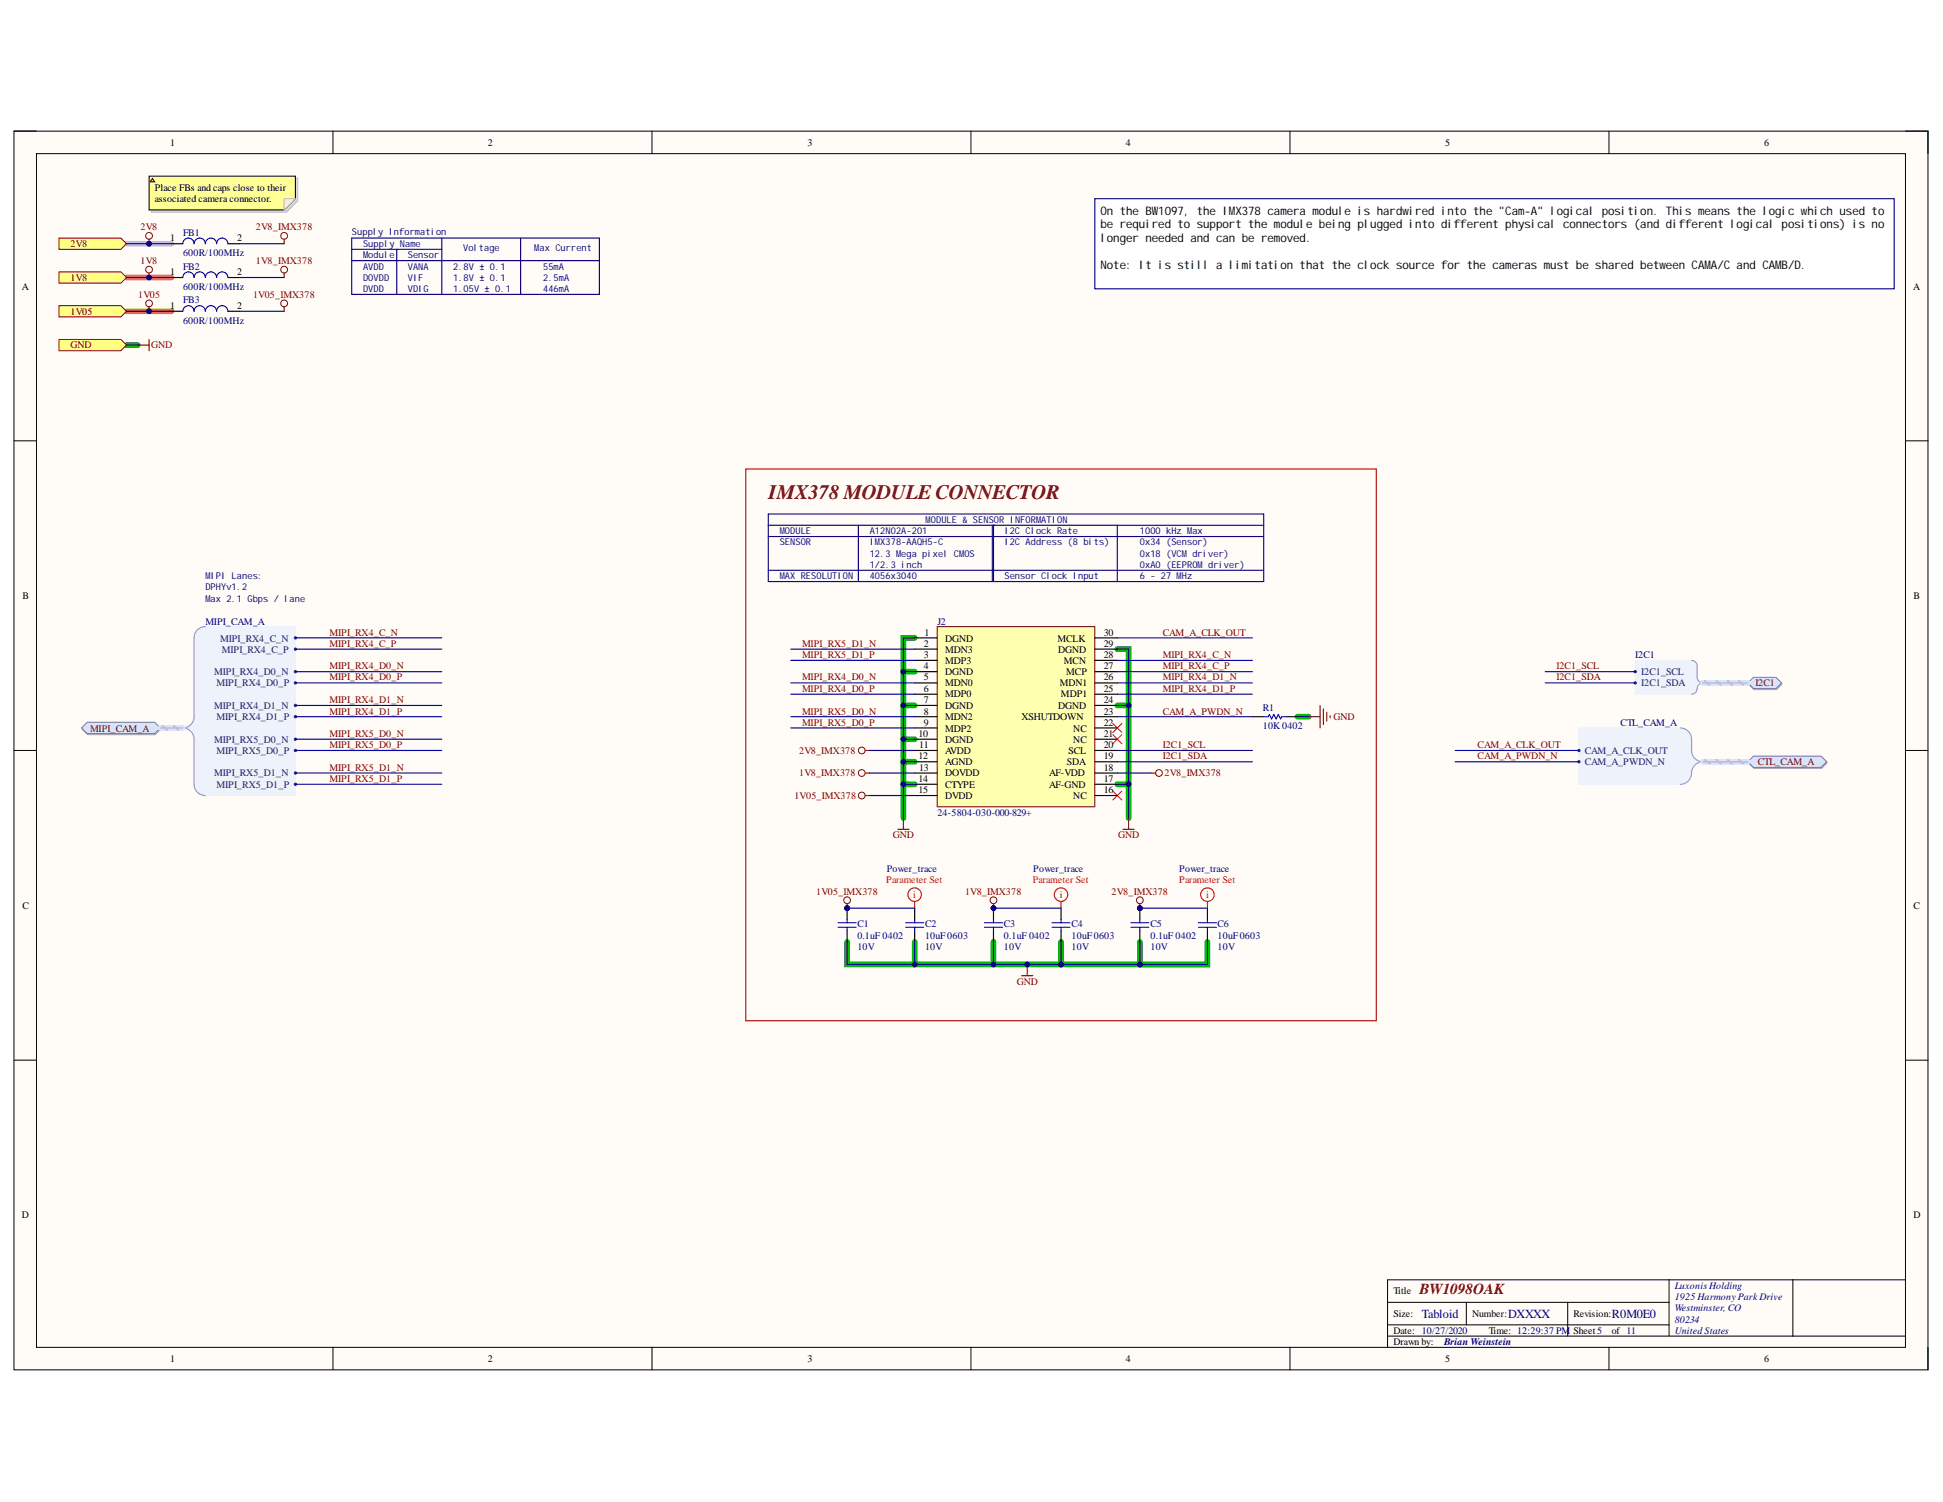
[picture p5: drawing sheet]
<svg xmlns="http://www.w3.org/2000/svg" width="279mm" height="216mm" viewBox="0 0 279 216" stroke-linecap="round" stroke-linejoin="round" font-family="sans-serif">
<defs><g id="words">
<text font-size="3" fill="#800000" x="110.5" y="71.7">IMX378 MODULECONNECTOR</text>
<text font-size="2.2" fill="#800000" x="204.1" y="186">BW1098OAK</text>
<g font-size="1.8" fill="#000080">
<text x="204.4" y="189.4">Tabloid</text>
<text x="216.9" y="189.4">DXXXX</text>
<text x="231.8" y="189.4">R0M0E0</text>
</g>
<g font-size="1.7">
<text x="158.2" y="30.9">On the BW1097, the IMX378 camera module is hardwired into the &quot;Cam-A&quot; logical position. This means the logic which used to</text>
<text x="158.2" y="32.8">be required to support the module being plugged into different physical connectors (and different logical positions) is no</text>
<text x="158.2" y="34.8">longer needed and can be removed.</text>
<text x="158.2" y="38.7">Note: It is still a limitation that the clock source for the cameras must be shared between CAMA/C and CAMB/D.</text>
</g>
<g font-size="1.4">
<text x="24.5" y="21">1</text>
<text x="70.1" y="21">2</text>
<text x="116.1" y="21">3</text>
<text x="161.9" y="21">4</text>
<text x="207.8" y="21">5</text>
<text x="253.7" y="21">6</text>
<text x="22.3" y="27.4">Place FBs and caps close to their</text>
<text x="22.3" y="29">associated camera connector.</text>
<text x="24.5" y="34.7">1</text>
<text x="34.1" y="34.7">2</text>
<text x="3.1" y="41.6">A</text>
<text x="24.5" y="39.6">1</text>
<text x="34.1" y="39.6">2</text>
<text x="275.1" y="41.6">A</text>
<text x="24.5" y="44.4">1</text>
<text x="34.1" y="44.4">2</text>
<text x="3.2" y="86.1">B</text>
<text x="275.2" y="86.1">B</text>
<text x="132.9" y="93">2</text>
<text x="132.9" y="94.6">3</text>
<text x="132.9" y="91.4">1</text>
<text x="135.9" y="92.2">DGND</text>
<text x="135.9" y="93.8">MDN3</text>
<text x="135.9" y="95.4">MDP3</text>
<text x="152.1" y="92.2">MCLK</text>
<text x="152.1" y="93.8">DGND</text>
<text x="153" y="95.4">MCN</text>
<text x="158.7" y="94.6">28</text>
<text x="158.7" y="93">29</text>
<text x="158.7" y="91.4">30</text>
<text x="132.9" y="96.2">4</text>
<text x="132.9" y="97.8">5</text>
<text x="132.9" y="99.5">6</text>
<text x="132.9" y="101.1">7</text>
<text x="135.9" y="97">DGND</text>
<text x="135.9" y="98.7">MDN0</text>
<text x="135.9" y="100.3">MDP0</text>
<text x="135.9" y="101.9">DGND</text>
<text x="152.1" y="101.9">DGND</text>
<text x="152.4" y="98.7">MDN1</text>
<text x="152.6" y="100.3">MDP1</text>
<text x="153.3" y="97">MCP</text>
<text x="158.7" y="101.1">24</text>
<text x="158.7" y="99.5">25</text>
<text x="158.7" y="97.8">26</text>
<text x="158.7" y="96.2">27</text>
<text x="132.1" y="105.9">10</text>
<text x="132.2" y="107.5">11</text>
<text x="132.9" y="102.7">8</text>
<text x="132.9" y="104.3">9</text>
<text x="135.9" y="103.5">MDN2</text>
<text x="135.9" y="105.2">MDP2</text>
<text x="135.9" y="106.8">DGND</text>
<text x="146.9" y="103.5">XSHUTDOWN</text>
<text x="154.3" y="106.8">NC</text>
<text x="154.3" y="105.2">NC</text>
<text x="158.7" y="107.5">20</text>
<text x="158.7" y="105.9">21</text>
<text x="158.7" y="104.3">22</text>
<text x="158.7" y="102.7">23</text>
<text x="132.1" y="109.1">12</text>
<text x="132.1" y="112.4">14</text>
<text x="132.2" y="110.8">13</text>
<text x="135.9" y="108.4">AVDD</text>
<text x="135.9" y="110">AGND</text>
<text x="135.9" y="111.6">DOVDD</text>
<text x="135.9" y="113.2">CTYPE</text>
<text x="150.9" y="113.2">AF-GND</text>
<text x="150.9" y="111.6">AF-VDD</text>
<text x="153.4" y="110">SDA</text>
<text x="153.7" y="108.4">SCL</text>
<text x="158.7" y="112.4">17</text>
<text x="158.7" y="110.8">18</text>
<text x="158.7" y="109.1">19</text>
<text x="132.1" y="114">15</text>
<text x="135.9" y="114.8">DVDD</text>
<text x="154.3" y="114.8">NC</text>
<text x="158.7" y="114">16</text>
<text x="3.2" y="130.6">C</text>
<text x="275.2" y="130.6">C</text>
<text x="3.1" y="175.1">D</text>
<text x="275.2" y="175.1">D</text>
<text x="200.4" y="186">Title</text>
<text x="200.4" y="189.3">Size:</text>
<text x="200.4" y="191.7">Date: 10/27/2020</text>
<text x="211.7" y="189.3">Number:</text>
<text x="214.1" y="191.7">Time: 12:29:37 PM</text>
<text x="226.3" y="189.3">Revision:</text>
<text x="226.3" y="191.7">Sheet5</text>
<text x="231.8" y="191.7">of 11</text>
<text x="24.5" y="195.8">1</text>
<text x="70.1" y="195.8">2</text>
<text x="116.1" y="195.8">3</text>
<text x="161.9" y="195.8">4</text>
<text x="200.4" y="193.3">Drawn by:</text>
<text x="207.8" y="195.8">5</text>
<text x="253.7" y="195.8">6</text>
</g>
<g font-size="1.4" fill="#800000">
<text x="10.2" y="35.5">2V8</text>
<text x="20.2" y="33.1">2V8</text>
<text x="36.8" y="33.1">2V8_IMX378</text>
<text x="10.2" y="40.4">1V8</text>
<text x="20.2" y="38">1V8</text>
<text x="36.8" y="38">1V8_IMX378</text>
<text x="10.2" y="45.3">1V05</text>
<text x="19.9" y="42.8">1V05</text>
<text x="36.4" y="42.8">1V05_IMX378</text>
<text x="10.2" y="50.1">GND</text>
<text x="21.7" y="50.1">GND</text>
<text x="47.4" y="93">MIPI_RX4_C_P</text>
<text x="47.4" y="91.4">MIPI_RX4_C_N</text>
<text x="115.3" y="93">MIPI_RX5_D1_N</text>
<text x="115.3" y="94.6">MIPI_RX5_D1_P</text>
<text x="167.2" y="91.4">CAM_A_CLK_OUT</text>
<text x="167.2" y="94.6">MIPI_RX4_C_N</text>
<text x="47.4" y="96.2">MIPI_RX4_D0_N</text>
<text x="47.4" y="97.8">MIPI_RX4_D0_P</text>
<text x="47.4" y="101.1">MIPI_RX4_D1_N</text>
<text x="115.3" y="97.8">MIPI_RX4_D0_N</text>
<text x="115.3" y="99.5">MIPI_RX4_D0_P</text>
<text x="167.2" y="96.2">MIPI_RX4_C_P</text>
<text x="167.2" y="97.8">MIPI_RX4_D1_N</text>
<text x="167.2" y="99.5">MIPI_RX4_D1_P</text>
<text x="223.8" y="97.8">I2C1_SDA</text>
<text x="223.8" y="96.2">I2C1_SCL</text>
<text x="252.4" y="98.7">I2C1</text>
<text x="12.9" y="105.2">MIPI_CAM_A</text>
<text x="47.4" y="102.7">MIPI_RX4_D1_P</text>
<text x="47.4" y="105.9">MIPI_RX5_D0_N</text>
<text x="47.4" y="107.5">MIPI_RX5_D0_P</text>
<text x="115.3" y="102.7">MIPI_RX5_D0_N</text>
<text x="115.3" y="104.3">MIPI_RX5_D0_P</text>
<text x="167.2" y="102.7">CAM_A_PWDN_N</text>
<text x="167.2" y="107.5">I2C1_SCL</text>
<text x="191.7" y="103.5">GND</text>
<text x="212.5" y="107.5">CAM_A_CLK_OUT</text>
<text x="47.4" y="110.8">MIPI_RX5_D1_N</text>
<text x="47.4" y="112.4">MIPI_RX5_D1_P</text>
<text x="114.9" y="111.6">1V8_IMX378</text>
<text x="114.9" y="108.4">2V8_IMX378</text>
<text x="167.2" y="109.1">I2C1_SDA</text>
<text x="167.5" y="111.6">2V8_IMX378</text>
<text x="212.5" y="109.1">CAM_A_PWDN_N</text>
<text x="252.8" y="110">CTL_CAM_A</text>
<text x="114.2" y="114.8">1V05_IMX378</text>
<text x="128.4" y="120.5">GND</text>
<text x="160.8" y="120.5">GND</text>
<text x="117.4" y="128.6">1V05_IMX378</text>
<text x="138.8" y="128.6">1V8_IMX378</text>
<text x="159.8" y="128.6">2V8_IMX378</text>
<text x="146.2" y="141.5">GND</text>
</g>
<g font-size="1.4" fill="#000080">
<text x="26.3" y="33.9">FB1</text>
<text x="50.6" y="33.8">Supply Information</text>
<text x="52.2" y="35.5">Supply Name</text>
<text x="26.3" y="36.8">600R/100MHz</text>
<text x="26.3" y="38.8">FB2</text>
<text x="26.3" y="41.7">600R/100MHz</text>
<text x="52.2" y="38.8">AVDD</text>
<text x="52.2" y="40.4">DOVDD</text>
<text x="52.2" y="42">DVDD</text>
<text x="52.2" y="37.1">Module</text>
<text x="58.6" y="38.8">VANA</text>
<text x="58.6" y="40.4">VIF</text>
<text x="58.6" y="42">VDIG</text>
<text x="58.6" y="37.1">Sensor</text>
<text x="65.2" y="38.8">2.8V ± 0.1</text>
<text x="65.2" y="40.4">1.8V ± 0.1</text>
<text x="65.2" y="42">1.05V ± 0.1</text>
<text x="66.6" y="36.1">Voltage</text>
<text x="76.8" y="36.1">Max Current</text>
<text x="78.1" y="38.8">55mA</text>
<text x="78.1" y="40.4">2.5mA</text>
<text x="78.1" y="42">446mA</text>
<text x="26.3" y="43.6">FB3</text>
<text x="26.3" y="46.5">600R/100MHz</text>
<text x="112.1" y="76.7">MODULE</text>
<text x="125.1" y="76.7">A12N02A-201</text>
<text x="133.1" y="75.1">MODULE &amp; SENSOR INFORMATION</text>
<text x="144.4" y="76.7">I2C Clock Rate</text>
<text x="163.9" y="76.7">1000 kHz Max</text>
<text x="29.5" y="83.3">MIPI Lanes:</text>
<text x="112.1" y="78.3">SENSOR</text>
<text x="112.1" y="83.3">MAX RESOLUTION</text>
<text x="125.1" y="80">12.3 Mega pixel CMOS</text>
<text x="125.1" y="83.3">4056x3040</text>
<text x="125.1" y="78.3">IMX378-AAQH5-C</text>
<text x="125.1" y="81.6">1/2.3 inch</text>
<text x="144.4" y="78.3">I2C Address (8 bits)</text>
<text x="144.4" y="83.3">Sensor Clock Input</text>
<text x="163.9" y="78.3">0x34 (Sensor)</text>
<text x="163.9" y="80">0x18 (VCM driver)</text>
<text x="163.9" y="81.6">0xA0 (EEPROM driver)</text>
<text x="163.9" y="83.3">6 - 27 MHz</text>
<text x="29.5" y="89.8">MIPI_CAM_A</text>
<text x="29.5" y="86.5">Max 2.1 Gbps / lane</text>
<text x="29.5" y="84.9">DPHYv1.2</text>
<text x="134.8" y="89.8">J2</text>
<text x="235.2" y="94.6">I2C1</text>
<text x="181.6" y="102.2">R1</text>
<text x="181.6" y="104.8">10K0402</text>
<text x="233" y="104.3">CTL_CAM_A</text>
<text x="134.8" y="117.3">24-5804-030-000-829+</text>
<text x="127.5" y="125.4">Power_trace</text>
<text x="148.6" y="125.4">Power_trace</text>
<text x="169.6" y="125.4">Power_trace</text>
<text x="123.3" y="136.6">10V</text>
<text x="123.3" y="133.3">C1</text>
<text x="123.3" y="134.9">0.1uF 0402</text>
<text x="133" y="136.6">10V</text>
<text x="133" y="133.3">C2</text>
<text x="133" y="134.9">10uF0603</text>
<text x="144.4" y="136.6">10V</text>
<text x="144.4" y="133.3">C3</text>
<text x="144.4" y="134.9">0.1uF 0402</text>
<text x="154.1" y="136.6">10V</text>
<text x="154.1" y="133.3">C4</text>
<text x="154.1" y="134.9">10uF0603</text>
<text x="165.4" y="136.6">10V</text>
<text x="165.4" y="133.3">C5</text>
<text x="165.4" y="134.9">0.1uF 0402</text>
<text x="175.1" y="136.6">10V</text>
<text x="175.1" y="133.3">C6</text>
<text x="175.1" y="134.9">10uF0603</text>
<text x="240.8" y="185.3">Luxonis Holding</text>
<text x="240.8" y="186.9">1925 Harmony Park Drive</text>
<text x="240.8" y="188.5">Westminster, CO</text>
<text x="240.8" y="190.1">80234</text>
<text x="240.8" y="191.7">United States</text>
<text x="207.7" y="193.3">Brian Weinstein</text>
</g>
<g font-size="1.4" fill="#003a70">
<text x="31.6" y="92.2">MIPI_RX4_C_N</text>
<text x="31.9" y="93.8">MIPI_RX4_C_P</text>
<text x="30.8" y="97">MIPI_RX4_D0_N</text>
<text x="30.8" y="101.9">MIPI_RX4_D1_N</text>
<text x="31.1" y="98.7">MIPI_RX4_D0_P</text>
<text x="236" y="98.7">I2C1_SDA</text>
<text x="236" y="97">I2C1_SCL</text>
<text x="30.8" y="106.8">MIPI_RX5_D0_N</text>
<text x="31.1" y="103.5">MIPI_RX4_D1_P</text>
<text x="30.8" y="111.6">MIPI_RX5_D1_N</text>
<text x="31.1" y="108.4">MIPI_RX5_D0_P</text>
<text x="31.1" y="113.2">MIPI_RX5_D1_P</text>
<text x="227.9" y="110">CAM_A_PWDN_N</text>
<text x="227.9" y="108.4">CAM_A_CLK_OUT</text>
</g>
<g font-size="1.4" fill="#f00">
<text x="127.4" y="127">Parameter Set</text>
<text x="131.3" y="129.1">i</text>
<text x="148.5" y="127">Parameter Set</text>
<text x="152.4" y="129.1">i</text>
<text x="169.6" y="127">Parameter Set</text>
<text x="173.5" y="129.1">i</text>
</g>
</g></defs>
<path d="M2 18.9h275.2v178h-275.2z" fill-rule="evenodd" fill="#fffcf8"/>
<path d="M2 18.9h275.2v178h-275.2z" fill="none" stroke="#000" stroke-width=".14"/>
<path d="M5.2 22.1h268.8v171.6h-268.8z" fill-rule="evenodd" fill="#fffcf8"/>
<g fill="none" stroke="#000" stroke-width=".14">
<path d="M2 18.8h3.2M47.9 18.8v3.3M93.8 18.8v3.3M139.6 18.8v3.3M185.5 18.9v3.2M231.4 18.9v3.2M274 18.9h3.2v3.2M5.2 22.1h268.8v171.6h-268.8zM2 63.4h3.2M274 63.4h3.2M2 107.9h3.2M274 107.9h3.2"/>
<path d="M2 152.4h3.2M274 152.4h3.2M47.9 193.7v3.2M93.8 193.7v3.2M139.6 193.7v3.2M185.5 193.7v3.2M199.5 187.2h40.5M199.5 192.1h74.5M199.5 190.4h40.5M210.9 187.2v3.2M225.4 187.2v4.9M231.4 193.7v3.2"/>
<path d="M240 184v8.1M257.8 184v8.1M274 184h-74.5v9.7M277.2 193.7v3.2"/>
</g>
<g fill="none" stroke="#00be00" stroke-width=".81">
<path d="M18.2 49.6h1.6M129.9 96.5h1.6M131.5 91.7h-1.6v25.9M160.7 93.3h1.6v24.3M129.9 101.4h1.6M129.9 112.7h1.6M129.9 106.3h1.6M129.9 109.5h1.6M160.7 101.4h1.6M160.7 112.7h1.6M121.8 135.4v3.2h30.8M131.5 135.4v3.2"/>
<path d="M142.9 135.4v3.2M152.6 135.4v3.2M163.9 135.4v3.2h-11.3"/>
</g>
<path d="M18.2 39.9h6.5" fill="none" stroke="#ff6e6e" stroke-width=".81"/>
<path d="M18.2 35h6.5" fill="none" stroke="#ff6eff" stroke-width=".81"/>
<path d="M18.2 44.7h6.5" fill="none" stroke="#fd8300" stroke-width=".81"/>
<path d="M186.6 103h1.6M173.6 135.4v3.2h-9.7" fill="none" stroke="#00be00" stroke-width=".82"/>
<path d="M157.4 28.6h115v12.9h-115z" fill-rule="evenodd" fill="#fff"/>
<path d="M157.4 28.6h115v12.9h-115z" fill="none" stroke="#000080" stroke-width=".16"/>
<path d="M8.5 34.2h8.9l.8 .8-.8 .8h-8.9z" fill-rule="evenodd" fill="#ffff80"/>
<path d="M8.5 34.2h8.9l.8 .8-.8 .8h-8.9z" fill="none" stroke="#800000" stroke-width=".14"/>
<path d="M8.5 43.9h8.9l.8 .8-.8 .9h-8.9z" fill-rule="evenodd" fill="#ffff80"/>
<path d="M8.5 43.9h8.9l.8 .8-.8 .9h-8.9z" fill="none" stroke="#800000" stroke-width=".14"/>
<path d="M235.1 94.9h8.1l.4 .1 .4 .3v.4v1.9l.2 .3 .5 .3a1.18 1.18 0 0 0-.7 1.2l-.4 .3-.4 .1h-8.1z" fill-rule="evenodd" fill="#edf2fb"/>
<path d="M235.1 94.9h8.1l.4 .1 .4 .3v.4v1.9l.2 .3 .5 .3a1.18 1.18 0 0 0-.7 1.2l-.4 .3-.4 .1h-8.1z" fill="none" stroke="#edf2fb" stroke-width=".14"/>
<path d="M243.2 94.9a.8 .8 0 0 1 .8 .8v1.7a.81 .81 0 0 0 .9 .8 .95 .95 0 0 0-.9 1.1l-.4 .4-.4 .1" fill="none" stroke="#8f9ec9" stroke-width=".16"/>
<circle cx="235.1" cy="98.2" r=".16" fill="#003a70"/>
<circle cx="235.1" cy="98.2" r=".16" fill="none" stroke="#003a70" stroke-width=".14"/>
<path d="M235 96.4h.3v.3h-.3z" fill="#003a70"/>
<path d="M235 96.4h.3v.3h-.3z" fill="none" stroke="#003a70" stroke-width=".14"/>
<path d="M251.4 98.3l.8-.8h3.3l.8 .8-.8 .8h-3.3z" fill-rule="evenodd" fill="#bac0ca"/>
<path d="M251.4 98.3l.8-.8h3.3l.8 .8-.8 .8h-3.3z" fill="none" stroke="#a6acb6" stroke-width=".14"/>
<path d="M251.3 98.2l.9-.8h3.2l.8 .8-.8 .8h-3.2z" fill-rule="evenodd" fill="#d5e4ff"/>
<path d="M251.3 98.2l.9-.8h3.2l.8 .8-.8 .8h-3.2z" fill="none" stroke="#71809b" stroke-width=".14"/>
<path d="M28.1 90.9l.6-.6 .8-.2h13v24.3h-13l-.8-.2-.6-.7-.2-.8v-6.8l-.4-.7-.8-.6 .8-.5 .4-.7v-11.7z" fill-rule="evenodd" fill="#edf2fb"/>
<path d="M28.1 90.9l.6-.6 .8-.2h13v24.3h-13l-.8-.2-.6-.7-.2-.8v-6.8l-.4-.7-.8-.6 .8-.5 .4-.7v-11.7z" fill="none" stroke="#edf2fb" stroke-width=".14"/>
<path d="M29.5 90.1a1.62 1.62 0 0 0-1.6 1.6v11.3a1.62 1.62 0 0 1-1.6 1.6 1.62 1.62 0 0 1 1.6 1.7v6.4a1.62 1.62 0 0 0 1.6 1.7" fill="none" stroke="#8f9ec9" stroke-width=".16"/>
<circle cx="42.5" cy="93.3" r=".16" fill="#003a70"/>
<circle cx="42.5" cy="93.3" r=".16" fill="none" stroke="#003a70" stroke-width=".14"/>
<circle cx="42.5" cy="91.7" r=".16" fill="#003a70"/>
<circle cx="42.5" cy="91.7" r=".16" fill="none" stroke="#003a70" stroke-width=".14"/>
<circle cx="42.5" cy="98.2" r=".16" fill="#003a70"/>
<circle cx="42.5" cy="98.2" r=".16" fill="none" stroke="#003a70" stroke-width=".14"/>
<circle cx="42.5" cy="96.5" r=".16" fill="#003a70"/>
<circle cx="42.5" cy="96.5" r=".16" fill="none" stroke="#003a70" stroke-width=".14"/>
<circle cx="42.5" cy="103" r=".16" fill="#003a70"/>
<circle cx="42.5" cy="103" r=".16" fill="none" stroke="#003a70" stroke-width=".14"/>
<circle cx="42.5" cy="101.4" r=".16" fill="#003a70"/>
<circle cx="42.5" cy="101.4" r=".16" fill="none" stroke="#003a70" stroke-width=".14"/>
<circle cx="42.5" cy="107.9" r=".16" fill="#003a70"/>
<circle cx="42.5" cy="107.9" r=".16" fill="none" stroke="#003a70" stroke-width=".14"/>
<circle cx="42.5" cy="106.3" r=".16" fill="#003a70"/>
<circle cx="42.5" cy="106.3" r=".16" fill="none" stroke="#003a70" stroke-width=".14"/>
<circle cx="42.5" cy="112.7" r=".16" fill="#003a70"/>
<circle cx="42.5" cy="112.7" r=".16" fill="none" stroke="#003a70" stroke-width=".14"/>
<circle cx="42.5" cy="111.1" r=".16" fill="#003a70"/>
<circle cx="42.5" cy="111.1" r=".16" fill="none" stroke="#003a70" stroke-width=".14"/>
<path d="M11.8 104.8l.8-.8h9.7l.8 .8-.8 .8h-9.7z" fill-rule="evenodd" fill="#bac0ca"/>
<path d="M11.8 104.8l.8-.8h9.7l.8 .8-.8 .8h-9.7z" fill="none" stroke="#a6acb6" stroke-width=".14"/>
<path d="M11.7 104.6l.8-.8h9.7l.9 .8-.9 .8h-9.7z" fill-rule="evenodd" fill="#d5e4ff"/>
<path d="M11.7 104.6l.8-.8h9.7l.9 .8-.9 .8h-9.7z" fill="none" stroke="#71809b" stroke-width=".14"/>
<path d="M227.1 104.6h14.5l.8 .2 .6 .7 .2 .8v2l.4 .7 .9 .5-.9 .5-.4 .7a1.68 1.68 0 0 1-1.6 2h-14.5z" fill-rule="evenodd" fill="#edf2fb"/>
<path d="M227.1 104.6h14.5l.8 .2 .6 .7 .2 .8v2l.4 .7 .9 .5-.9 .5-.4 .7a1.68 1.68 0 0 1-1.6 2h-14.5z" fill="none" stroke="#edf2fb" stroke-width=".14"/>
<path d="M241.6 104.6a1.62 1.62 0 0 1 1.6 1.7v1.6a1.62 1.62 0 0 0 1.7 1.6 1.61 1.61 0 0 0-1.7 1.6 1.63 1.63 0 0 1-1.6 1.6" fill="none" stroke="#8f9ec9" stroke-width=".16"/>
<circle cx="227.1" cy="109.5" r=".16" fill="#003a70"/>
<circle cx="227.1" cy="109.5" r=".16" fill="none" stroke="#003a70" stroke-width=".14"/>
<circle cx="227.1" cy="107.9" r=".16" fill="#003a70"/>
<circle cx="227.1" cy="107.9" r=".16" fill="none" stroke="#003a70" stroke-width=".14"/>
<path d="M252.2 108.8h9.7l.8 .9-.8 .8h-9.7l-.8-.8z" fill-rule="evenodd" fill="#bac0ca"/>
<path d="M252.2 108.8h9.7l.8 .9-.8 .8h-9.7l-.8-.8z" fill="none" stroke="#a6acb6" stroke-width=".14"/>
<path d="M251.3 109.5l.9-.8h9.7l.8 .8-.8 .8h-9.7z" fill-rule="evenodd" fill="#d5e4ff"/>
<path d="M251.3 109.5l.9-.8h9.7l.8 .8-.8 .8h-9.7z" fill="none" stroke="#71809b" stroke-width=".14"/>
<path d="M160 113.7l1.3 1.3M160 105.6l1.3 1.3M160 104l1.3 1.3M161.3 113.7l-1.3 1.3M161.3 105.6l-1.3 1.3M161.3 104l-1.3 1.3" fill="none" stroke="#f00" stroke-width=".14"/>
<path d="M110.5 75.5h71.2M110.5 73.9h71.2v9.7h-71.2zM110.5 77.1h71.2M123.4 75.5v8.1M142.7 75.5v8.1M142.9 75.5v8.1M160.7 75.5v8.1M110.5 82h71.2" fill="none" stroke="#11037f" stroke-width=".16"/>
<path d="M107.2 67.4h90.7v79.3h-90.7z" fill="none" stroke="#bf0000" stroke-width=".16"/>
<circle cx="21.4" cy="43.6" r=".49" fill="none" stroke="#800000" stroke-width=".14"/>
<path d="M21.4 44.1v.6" fill="none" stroke="#800000" stroke-width=".16"/>
<circle cx="21.4" cy="44.7" r=".32" fill="#000080"/>
<circle cx="21.4" cy="44.7" r=".32" fill="none" stroke="#000080" stroke-width=".14"/>
<circle cx="21.4" cy="33.9" r=".49" fill="none" stroke="#800000" stroke-width=".14"/>
<path d="M21.4 34.4v.6" fill="none" stroke="#800000" stroke-width=".16"/>
<circle cx="21.4" cy="35" r=".32" fill="#000080"/>
<circle cx="21.4" cy="35" r=".32" fill="none" stroke="#000080" stroke-width=".14"/>
<path d="M8.5 48.8h8.9l.8 .8-.8 .8h-8.9z" fill-rule="evenodd" fill="#ffff80"/>
<g fill="none" stroke="#800000" stroke-width=".14">
<path d="M8.5 48.8h8.9l.8 .8-.8 .8h-8.9z"/>
<circle cx="163.9" cy="129.4" r=".49"/>
</g>
<path d="M163.9 129.9v.6" fill="none" stroke="#800000" stroke-width=".16"/>
<circle cx="163.9" cy="130.5" r=".32" fill="#000080"/>
<circle cx="163.9" cy="130.5" r=".32" fill="none" stroke="#000080" stroke-width=".14"/>
<circle cx="142.9" cy="129.4" r=".49" fill="none" stroke="#800000" stroke-width=".14"/>
<path d="M142.9 129.9v.6" fill="none" stroke="#800000" stroke-width=".16"/>
<circle cx="142.9" cy="130.5" r=".32" fill="#000080"/>
<circle cx="142.9" cy="130.5" r=".32" fill="none" stroke="#000080" stroke-width=".14"/>
<circle cx="123.9" cy="111.1" r=".49" fill="none" stroke="#800000" stroke-width=".14"/>
<path d="M19.8 49.6h1.6M21.4 48.8v1.6M124.4 111.1h.6M188.2 103h1.6M189.8 101.4v3.2M190.3 101.9v2.3M190.8 102.4v1.3M191.3 102.9v.3M147.7 138.6v1.7M146.9 140.3h1.6" fill="none" stroke="#800000" stroke-width=".16"/>
<circle cx="147.7" cy="138.6" r=".32" fill="#000080"/>
<circle cx="147.7" cy="138.6" r=".32" fill="none" stroke="#000080" stroke-width=".14"/>
<path d="M129.1 119.2h1.6M129.9 117.6v1.6M161.5 119.2h1.6M162.3 117.6v1.6" fill="none" stroke="#800000" stroke-width=".16"/>
<path d="M8.5 39.1h8.9l.8 .8-.8 .8h-8.9z" fill-rule="evenodd" fill="#ffff80"/>
<g fill="none" stroke="#800000" stroke-width=".14">
<path d="M8.5 39.1h8.9l.8 .8-.8 .8h-8.9z"/>
<circle cx="21.4" cy="38.8" r=".48"/>
</g>
<path d="M21.4 39.2v.7" fill="none" stroke="#800000" stroke-width=".16"/>
<circle cx="21.4" cy="39.9" r=".32" fill="#000080"/>
<circle cx="21.4" cy="39.9" r=".32" fill="none" stroke="#000080" stroke-width=".14"/>
<g fill="none" stroke="#800000" stroke-width=".14">
<circle cx="40.9" cy="38.8" r=".49"/>
<circle cx="40.9" cy="33.9" r=".49"/>
<circle cx="40.9" cy="43.6" r=".49"/>
<circle cx="123.9" cy="107.9" r=".49"/>
<circle cx="166.7" cy="111.1" r=".49"/>
<circle cx="121.8" cy="129.4" r=".49"/>
</g>
<path d="M40.9 34.4v.6M40.9 39.2v.7M40.9 44.1v.6M124.4 107.9h.6M165.5 111.1h.7M121.8 129.9v.6" fill="none" stroke="#800000" stroke-width=".16"/>
<circle cx="121.8" cy="130.5" r=".32" fill="#000080"/>
<circle cx="121.8" cy="130.5" r=".32" fill="none" stroke="#000080" stroke-width=".14"/>
<circle cx="123.9" cy="114.4" r=".49" fill="none" stroke="#800000" stroke-width=".14"/>
<path d="M124.4 114.4h.6" fill="none" stroke="#800000" stroke-width=".16"/>
<g fill="none" stroke="#f00" stroke-width=".16">
<path d="M131.5 129.6v.9M152.6 129.6v.9M173.6 129.6v.9"/>
<circle cx="131.5" cy="128.6" r=".97"/>
<circle cx="152.6" cy="128.6" r=".97"/>
<circle cx="173.6" cy="128.6" r=".97"/>
</g>
<path d="M24.7 35h1.6M24.7 39.9h1.6M32.8 35h1.6M32.8 39.9h1.6M24.7 44.7h1.6M32.8 44.7h1.6M180.1 103h1.6M185 103h1.6M173.6 130.5v1.7M173.6 133.8v1.6" fill="none" stroke="#000" stroke-width=".16"/>
<path d="M26.3 35a.81 .81 0 0 1 .8-.8 .81 .81 0 0 1 .8 .8 .81 .81 0 0 1 .8-.8 .81 .81 0 0 1 .8 .8 .81 .81 0 0 1 .8-.8 .81 .81 0 0 1 .8 .8 .81 .81 0 0 1 .9-.8 .81 .81 0 0 1 .8 .8M26.3 39.9a.81 .81 0 0 1 .8-.8 .81 .81 0 0 1 .8 .8 .81 .81 0 0 1 .8-.8 .81 .81 0 0 1 .8 .8 .81 .81 0 0 1 .8-.8 .81 .81 0 0 1 .8 .8 .81 .81 0 0 1 .9-.8 .81 .81 0 0 1 .8 .8M26.3 44.7a.81 .81 0 0 1 .8-.8 .81 .81 0 0 1 .8 .8 .81 .81 0 0 1 .8-.8 .81 .81 0 0 1 .8 .8 .81 .81 0 0 1 .8-.8 .81 .81 0 0 1 .8 .8 .81 .81 0 0 1 .9-.8 .81 .81 0 0 1 .8 .8M181.7 103h.7l.1-.3 .3 .6 .4-.6 .3 .6 .3-.6 .3 .6 .2-.3h.7M172.3 132.6h2.6M172.3 133.3h2.6M173.6 132.2v.4M173.6 133.3v.5" fill="none" stroke="#00f" stroke-width=".16"/>
<circle cx="163.9" cy="130.5" r=".32" fill="#000080"/>
<circle cx="163.9" cy="130.5" r=".32" fill="none" stroke="#000080" stroke-width=".14"/>
<path d="M163.9 130.5v1.7M163.9 133.8v1.6" fill="none" stroke="#000" stroke-width=".16"/>
<circle cx="163.9" cy="130.5" r=".32" fill="#000080"/>
<circle cx="163.9" cy="130.5" r=".32" fill="none" stroke="#000080" stroke-width=".14"/>
<path d="M130.2 132.6h2.6M130.2 133.3h2.6M131.5 132.2v.4M131.5 133.3v.5M151.3 132.6h2.6M151.3 133.3h2.6M152.6 132.2v.4M152.6 133.3v.5M162.6 132.6h2.6M162.6 133.3h2.6M163.9 132.2v.4M163.9 133.3v.5" fill="none" stroke="#00f" stroke-width=".16"/>
<path d="M131.5 130.5v1.7M131.5 133.8v1.6M152.6 130.5v1.7M152.6 133.8v1.6" fill="none" stroke="#000" stroke-width=".16"/>
<circle cx="142.9" cy="130.5" r=".32" fill="#000080"/>
<circle cx="142.9" cy="130.5" r=".32" fill="none" stroke="#000080" stroke-width=".14"/>
<path d="M142.9 130.5v1.7M142.9 133.8v1.6" fill="none" stroke="#000" stroke-width=".16"/>
<circle cx="142.9" cy="130.5" r=".32" fill="#000080"/>
<circle cx="142.9" cy="130.5" r=".32" fill="none" stroke="#000080" stroke-width=".14"/>
<path d="M141.6 132.6h2.6M141.6 133.3h2.6M142.9 132.2v.4M142.9 133.3v.5" fill="none" stroke="#00f" stroke-width=".16"/>
<circle cx="121.8" cy="130.5" r=".32" fill="#000080"/>
<circle cx="121.8" cy="130.5" r=".32" fill="none" stroke="#000080" stroke-width=".14"/>
<path d="M121.8 130.5v1.7M121.8 133.8v1.6" fill="none" stroke="#000" stroke-width=".16"/>
<circle cx="121.8" cy="130.5" r=".32" fill="#000080"/>
<circle cx="121.8" cy="130.5" r=".32" fill="none" stroke="#000080" stroke-width=".14"/>
<path d="M120.5 132.6h2.6M120.5 133.3h2.6M121.8 132.2v.4M121.8 133.3v.5" fill="none" stroke="#00f" stroke-width=".16"/>
<path d="M134.8 90.1h22.6v25.9h-22.6z" fill-rule="evenodd" fill="#ffffb0"/>
<path d="M134.8 90.1h22.6v25.9h-22.6z" fill="none" stroke="#800000" stroke-width=".14"/>
<g fill="none" stroke="#000" stroke-width=".16">
<path d="M131.5 91.7h3.3M131.5 93.3h3.3M131.5 94.9h3.3M131.5 96.5h3.3M131.5 98.2h3.3M131.5 99.8h3.3M157.4 91.7h3.3M157.4 93.3h3.3M157.4 94.9h3.3M157.4 96.5h3.3M157.4 98.2h3.3M157.4 99.8h3.3"/>
<path d="M131.5 101.4h3.3M131.5 103h3.3M131.5 104.6h3.3M131.5 106.3h3.3M131.5 107.9h3.3M131.5 109.5h3.3M131.5 111.1h3.3M131.5 112.7h3.3M131.5 114.4h3.3M157.4 101.4h3.3M157.4 103h3.3M157.4 104.6h3.3"/>
<path d="M157.4 106.3h3.3M157.4 107.9h3.3M157.4 109.5h3.3M157.4 111.1h3.3M157.4 112.7h3.3M157.4 114.4h3.3"/>
</g>
<g fill="none" stroke="#0000bf" stroke-width=".16">
<path d="M42.5 91.7h21M42.5 93.3h21M42.5 96.5h21M42.5 98.2h21M222.2 96.5h12.9M222.2 98.2h12.9M42.5 101.4h21M42.5 103h21M42.5 106.3h21M42.5 107.9h21M42.5 111.1h21M42.5 112.7h21"/>
<path d="M209.2 107.9h17.9M209.2 109.5h17.9M163.9 130.5h9.7"/>
</g>
<circle cx="163.9" cy="130.5" r=".32" fill="#000080"/>
<circle cx="163.9" cy="130.5" r=".32" fill="none" stroke="#000080" stroke-width=".14"/>
<path d="M142.9 130.5h9.7" fill="none" stroke="#0000bf" stroke-width=".16"/>
<circle cx="142.9" cy="130.5" r=".32" fill="#000080"/>
<circle cx="142.9" cy="130.5" r=".32" fill="none" stroke="#000080" stroke-width=".14"/>
<path d="M121.8 130.5h9.7" fill="none" stroke="#0000bf" stroke-width=".16"/>
<circle cx="121.8" cy="130.5" r=".32" fill="#000080"/>
<circle cx="121.8" cy="130.5" r=".32" fill="none" stroke="#000080" stroke-width=".14"/>
<path d="M131.5 91.7h-1.6v25.9M125 107.9h6.5M125 111.1h6.5M125 114.4h6.5M160.7 103h19.4M160.7 107.9h19.4M160.7 109.5h19.4" fill="none" stroke="#000080" stroke-width=".16"/>
<path d="M113.7 98.2h17.8M113.7 99.8h17.8M113.7 93.3h17.8M113.7 94.9h17.8M160.7 94.9h19.4M160.7 96.5h19.4M160.7 98.2h19.4M160.7 99.8h19.4M160.7 91.7h19.4M113.7 103h17.8M113.7 104.6h17.8" fill="none" stroke="#0000bf" stroke-width=".16"/>
<circle cx="129.9" cy="96.5" r=".32" fill="#000080"/>
<circle cx="129.9" cy="96.5" r=".32" fill="none" stroke="#000080" stroke-width=".14"/>
<circle cx="129.9" cy="101.4" r=".32" fill="#000080"/>
<circle cx="129.9" cy="101.4" r=".32" fill="none" stroke="#000080" stroke-width=".14"/>
<circle cx="129.9" cy="106.3" r=".32" fill="#000080"/>
<circle cx="129.9" cy="106.3" r=".32" fill="none" stroke="#000080" stroke-width=".14"/>
<circle cx="129.9" cy="109.5" r=".32" fill="#000080"/>
<circle cx="129.9" cy="109.5" r=".32" fill="none" stroke="#000080" stroke-width=".14"/>
<circle cx="129.9" cy="112.7" r=".32" fill="#000080"/>
<circle cx="129.9" cy="112.7" r=".32" fill="none" stroke="#000080" stroke-width=".14"/>
<path d="M160.7 93.3h1.6v24.3M160.7 111.1h4.8" fill="none" stroke="#000080" stroke-width=".16"/>
<circle cx="162.3" cy="101.4" r=".32" fill="#000080"/>
<circle cx="162.3" cy="101.4" r=".32" fill="none" stroke="#000080" stroke-width=".14"/>
<circle cx="162.3" cy="112.7" r=".32" fill="#000080"/>
<circle cx="162.3" cy="112.7" r=".32" fill="none" stroke="#000080" stroke-width=".14"/>
<path d="M160.7 101.4h1.6" fill="none" stroke="#000080" stroke-width=".16"/>
<circle cx="162.3" cy="101.4" r=".32" fill="#000080"/>
<circle cx="162.3" cy="101.4" r=".32" fill="none" stroke="#000080" stroke-width=".14"/>
<path d="M160.7 112.7h1.6" fill="none" stroke="#000080" stroke-width=".16"/>
<circle cx="162.3" cy="112.7" r=".32" fill="#000080"/>
<circle cx="162.3" cy="112.7" r=".32" fill="none" stroke="#000080" stroke-width=".14"/>
<path d="M129.9 96.5h1.6" fill="none" stroke="#000080" stroke-width=".16"/>
<circle cx="129.9" cy="96.5" r=".32" fill="#000080"/>
<circle cx="129.9" cy="96.5" r=".32" fill="none" stroke="#000080" stroke-width=".14"/>
<path d="M129.9 101.4h1.6" fill="none" stroke="#000080" stroke-width=".16"/>
<circle cx="129.9" cy="101.4" r=".32" fill="#000080"/>
<circle cx="129.9" cy="101.4" r=".32" fill="none" stroke="#000080" stroke-width=".14"/>
<path d="M129.9 106.3h1.6" fill="none" stroke="#000080" stroke-width=".16"/>
<circle cx="129.9" cy="106.3" r=".32" fill="#000080"/>
<circle cx="129.9" cy="106.3" r=".32" fill="none" stroke="#000080" stroke-width=".14"/>
<path d="M129.9 109.5h1.6" fill="none" stroke="#000080" stroke-width=".16"/>
<circle cx="129.9" cy="109.5" r=".32" fill="#000080"/>
<circle cx="129.9" cy="109.5" r=".32" fill="none" stroke="#000080" stroke-width=".14"/>
<path d="M129.9 112.7h1.6" fill="none" stroke="#000080" stroke-width=".16"/>
<circle cx="129.9" cy="112.7" r=".32" fill="#000080"/>
<circle cx="129.9" cy="112.7" r=".32" fill="none" stroke="#000080" stroke-width=".14"/>
<path d="M18.2 39.9h6.5M34.4 39.9h6.5M18.2 49.6h1.6" fill="none" stroke="#000080" stroke-width=".16"/>
<circle cx="21.4" cy="39.9" r=".32" fill="#000080"/>
<circle cx="21.4" cy="39.9" r=".32" fill="none" stroke="#000080" stroke-width=".14"/>
<path d="M18.2 35h6.5" fill="none" stroke="#000080" stroke-width=".16"/>
<circle cx="21.4" cy="35" r=".32" fill="#000080"/>
<circle cx="21.4" cy="35" r=".32" fill="none" stroke="#000080" stroke-width=".14"/>
<path d="M34.4 35h6.5M18.2 44.7h6.5M34.4 44.7h6.5" fill="none" stroke="#000080" stroke-width=".16"/>
<circle cx="21.4" cy="44.7" r=".32" fill="#000080"/>
<circle cx="21.4" cy="44.7" r=".32" fill="none" stroke="#000080" stroke-width=".14"/>
<path d="M186.6 103h1.6" fill="none" stroke="#000080" stroke-width=".16"/>
<path d="M163.9 135.4v3.2" fill="none" stroke="#0000bf" stroke-width=".16"/>
<circle cx="163.9" cy="138.6" r=".32" fill="#000080"/>
<circle cx="163.9" cy="138.6" r=".32" fill="none" stroke="#000080" stroke-width=".14"/>
<path d="M173.6 135.4v3.2h-9.7" fill="none" stroke="#0000bf" stroke-width=".16"/>
<circle cx="163.9" cy="138.6" r=".32" fill="#000080"/>
<circle cx="163.9" cy="138.6" r=".32" fill="none" stroke="#000080" stroke-width=".14"/>
<path d="M131.5 135.4v3.2" fill="none" stroke="#0000bf" stroke-width=".16"/>
<circle cx="131.5" cy="138.6" r=".32" fill="#000080"/>
<circle cx="131.5" cy="138.6" r=".32" fill="none" stroke="#000080" stroke-width=".14"/>
<path d="M142.9 135.4v3.2" fill="none" stroke="#0000bf" stroke-width=".16"/>
<circle cx="142.9" cy="138.6" r=".32" fill="#000080"/>
<circle cx="142.9" cy="138.6" r=".32" fill="none" stroke="#000080" stroke-width=".14"/>
<path d="M152.6 135.4v3.2" fill="none" stroke="#0000bf" stroke-width=".16"/>
<circle cx="152.6" cy="138.6" r=".32" fill="#000080"/>
<circle cx="152.6" cy="138.6" r=".32" fill="none" stroke="#000080" stroke-width=".14"/>
<path d="M121.8 135.4v3.2h30.8" fill="none" stroke="#0000bf" stroke-width=".16"/>
<circle cx="131.5" cy="138.6" r=".32" fill="#000080"/>
<circle cx="131.5" cy="138.6" r=".32" fill="none" stroke="#000080" stroke-width=".14"/>
<circle cx="142.9" cy="138.6" r=".32" fill="#000080"/>
<circle cx="142.9" cy="138.6" r=".32" fill="none" stroke="#000080" stroke-width=".14"/>
<circle cx="147.7" cy="138.6" r=".32" fill="#000080"/>
<circle cx="147.7" cy="138.6" r=".32" fill="none" stroke="#000080" stroke-width=".14"/>
<circle cx="152.6" cy="138.6" r=".32" fill="#000080"/>
<circle cx="152.6" cy="138.6" r=".32" fill="none" stroke="#000080" stroke-width=".14"/>
<path d="M152.6 138.6h11.3" fill="none" stroke="#0000bf" stroke-width=".16"/>
<circle cx="152.6" cy="138.6" r=".32" fill="#000080"/>
<circle cx="152.6" cy="138.6" r=".32" fill="none" stroke="#000080" stroke-width=".14"/>
<circle cx="163.9" cy="138.6" r=".32" fill="#000080"/>
<circle cx="163.9" cy="138.6" r=".32" fill="none" stroke="#000080" stroke-width=".14"/>
<path d="M244.9 98.2h6.4M244.9 109.5h6.4" fill="none" stroke="#cbdaff" stroke-width=".82"/>
<path d="M245.2 97.9l.6 .6M246.8 97.9l.7 .6M248.4 97.9l.7 .6M250 97.9l.7 .6M23.4 104.4l.6 .5M25 104.4l.6 .5M245.2 109.2l.6 .6M246.8 109.2l.7 .6M248.4 109.2l.7 .6M250 109.2l.7 .6" fill="none" stroke="#adbce7" stroke-width=".24"/>
<path d="M244.9 98.2h6.4M23.1 104.6h3.2M244.9 109.5h6.4" fill="none" stroke="#adbce7" stroke-width=".16"/>
<path d="M23.1 104.6h3.2" fill="none" stroke="#cbdaff" stroke-width=".81"/>
<path d="M50.6 34.2h35.6v8.1h-35.6zM50.6 37.5h35.6M50.6 35.8h12.9M57.1 35.8v6.5M63.5 34.2v8.1M74.9 34.2v8.1" fill="none" stroke="#11037f" stroke-width=".16"/>
<path d="M21.8 25.6h21v3.3l-1.6 1.6h-19.4z" fill-rule="evenodd" fill="#e0ddd7"/>
<path d="M21.8 25.6h21v3.3l-1.6 1.6h-19.4z" fill="none" stroke="#bfbdba" stroke-width=".14"/>
<path d="M21.4 25.3h21.1v3.3l-1.6 1.6h-19.5z" fill-rule="evenodd" fill="#ffff96"/>
<path d="M21.4 25.3h21.1v3.3l-1.6 1.6h-19.5z" fill="none" stroke="#000" stroke-width=".14"/>
<path d="M40.9 28.6h1.6l-1.6 1.6z" fill="#f2f0d8"/>
<path d="M40.9 28.6h1.6l-1.6 1.6z" fill="none" stroke="#bfbdba" stroke-width=".14"/>
<path d="M21.9 25.6l.3 .5h-.6z" fill="#ffcc78"/>
<path d="M21.9 25.6l.3 .5h-.6z" fill="none" stroke="#300" stroke-width=".14"/>
<use href="#words"/>
</svg>
